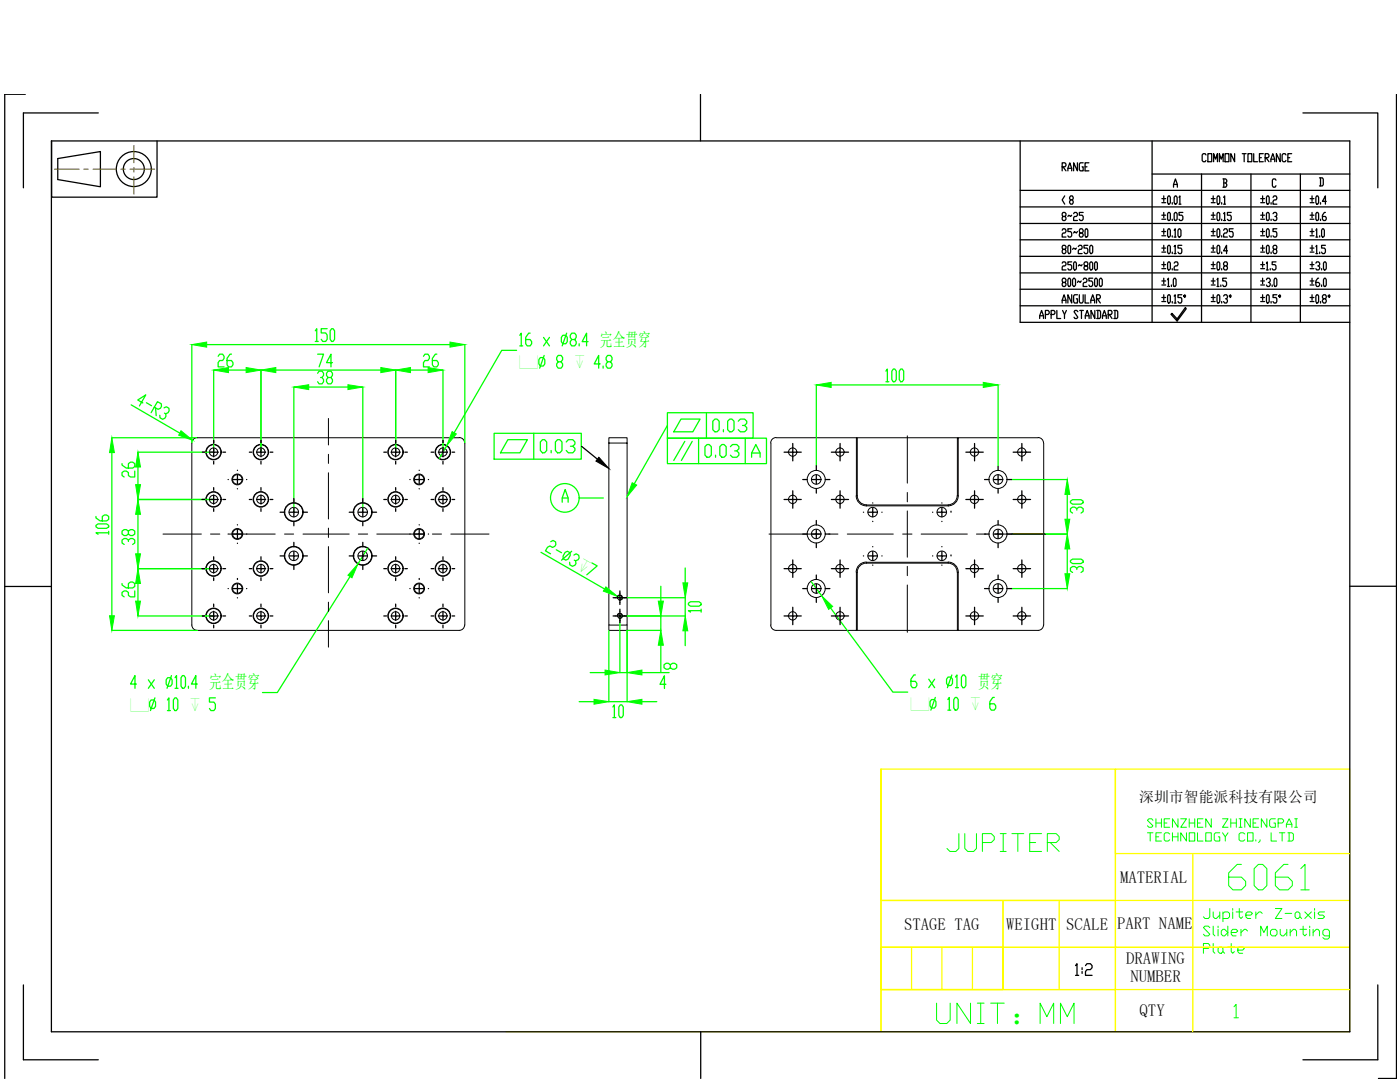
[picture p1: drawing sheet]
<svg xmlns="http://www.w3.org/2000/svg" width="279mm" height="216mm" viewBox="0 0 279 216" stroke-linecap="round" stroke-linejoin="round" font-family="sans-serif">
<defs><g id="words">
<text font-size="9.3" fill="#0f0" x="244.5" y="178.9">6061</text>
<text font-size="7.5" fill="#0f0" x="185.9" y="205.3">UNIT：MMMM</text>
<text font-size="7.1" fill="#0f0" x="188" y="171.1">JUPITER</text>
<text font-size="5.8" fill="#0f0" x="201.8" y="204.2">：</text>
<text font-size="4.4" x="211" y="45.2">8~25</text>
<g font-size="3.6" fill="#0f0">
<text x="119.7" y="69">完全贯穿</text>
<text x="41.8" y="137.3">完全贯穿</text>
<text x="195.1" y="137.2">贯穿</text>
</g>
<g font-size="3.4" fill="#0f0">
<text x="103.6" y="73.5">⌴</text>
<text x="114.7" y="73.5">↧</text>
<text x="115" y="113.5" transform="rotate(30 115 113.5)">↧</text>
<text x="25.9" y="141.8">⌴</text>
<text x="37.9" y="141.8">↧</text>
<text x="181.6" y="141.7">⌴</text>
<text x="193.6" y="141.7">↧</text>
</g>
<g font-size="3.3">
<text x="223.5" y="176.3">MATERIAL</text>
<text x="180.4" y="185.5">STAGE TAG</text>
<text x="200.8" y="185.5">WEIGHT</text>
<text x="212.8" y="185.5">SCALE</text>
<text x="222.9" y="185.4">PART NAME</text>
<text x="224.8" y="192.4">DRAWING</text>
<text x="225.6" y="195.9">NUMBER</text>
<text x="227.4" y="202.7">QTY</text>
</g>
<text font-size="3" x="227.3" y="160">深圳市智能派科技有限公司</text>
</g></defs>
<!-- layer: 0 -->
<g fill="none" stroke="#000" stroke-width=".2">
<path d="M38.3 88.4v36.3M39.4 87.3a1.08 1.08 0 0 0-1.1 1.1M39.4 87.3h52.3M91.6 87.3a1.08 1.08 0 0 1 1.1 1.1M92.8 88.4v36.3M121.5 88.4v36.3h3.7v-36.3h-3.7v-1.1h3.7v1.1M153.9 88.4v36.3M154.9 87.3a1.08 1.08 0 0 0-1.1 1.1M154.9 87.3h16M170.9 98.9a2.01 2.01 0 0 0 2 2M170.9 87.3h.2v11.6M170.9 87.3v11.6h.2"/>
<path d="M171.1 98.9a1.8 1.8 0 0 0 1.8 1.8M171.1 87.3h20M191 98.9a1.8 1.8 0 0 1-1.8 1.8M191.2 98.9a2.01 2.01 0 0 1-2 2M191.2 87.3h-.1v11.6h.1M207.2 87.3a1.08 1.08 0 0 1 1.1 1.1M207.2 87.3h-16v11.6M208.3 88.4v36.3M123.2 119.4a.53 .53 0 0 1 .4-.7 .53 .53 0 0 1 .6 .6 .53 .53 0 0 1-.6 .5M172.9 112.2a2.01 2.01 0 0 0-2 2M172.9 112.4a1.8 1.8 0 0 0-1.8 1.8M172.9 100.9v-.1h16.3v.1"/>
<path d="M172.9 112.2h16.3v.2h-16.3zM172.9 100.9h16.3M189.2 112.2a2.01 2.01 0 0 1 2 2M189.2 112.4a1.8 1.8 0 0 1 1.8 1.8M38.3 124.7a1.08 1.08 0 0 0 1.1 1.1h52.2a1.08 1.08 0 0 0 1.1-1.1M121.5 124.7v1.1h3.7v-1.1M123.2 123a.53 .53 0 0 1 .4-.6 .53 .53 0 0 1 .6 .5 .53 .53 0 0 1-.6 .5M123.5 122.9l.3-.1v.2h-.1zM153.8 124.7a1.08 1.08 0 0 0 1.1 1.1M154.9 125.8h16v-11.6h.2v11.6h-.2M171.1 125.8h20M191.2 125.8h-.1v-11.6h.1v11.6h16"/>
<path d="M208.3 124.7a1.08 1.08 0 0 1-1.1 1.1"/>
<circle cx="42.6" cy="99.6" r="1.55"/>
<circle cx="42.6" cy="90.2" r="1.55"/>
<circle cx="42.6" cy="90.2" r="1.46"/>
<circle cx="42.6" cy="99.6" r="1.46"/>
<circle cx="42.6" cy="99.6" r=".83"/>
<circle cx="42.6" cy="90.2" r=".83"/>
<circle cx="47.4" cy="95.7" r="1.08"/>
<circle cx="47.4" cy="95.7" r=".95"/>
<circle cx="52.1" cy="90.2" r="1.55"/>
<circle cx="52.1" cy="99.6" r="1.55"/>
<circle cx="52.1" cy="99.6" r="1.46"/>
<circle cx="52.1" cy="90.2" r="1.46"/>
<circle cx="52.1" cy="99.6" r=".83"/>
<circle cx="52.1" cy="90.2" r=".83"/>
<circle cx="78.9" cy="99.6" r="1.55"/>
<circle cx="78.9" cy="90.2" r="1.55"/>
<circle cx="78.9" cy="90.2" r="1.46"/>
<circle cx="78.9" cy="99.6" r="1.46"/>
<circle cx="78.9" cy="99.6" r=".83"/>
<circle cx="78.9" cy="90.2" r=".83"/>
<circle cx="83.6" cy="95.7" r="1.08"/>
<circle cx="83.6" cy="95.7" r=".95"/>
<circle cx="88.4" cy="90.2" r="1.55"/>
<circle cx="88.4" cy="99.6" r="1.55"/>
<circle cx="88.4" cy="99.6" r="1.46"/>
<circle cx="88.4" cy="90.2" r="1.46"/>
<circle cx="88.4" cy="90.2" r=".83"/>
<circle cx="88.4" cy="99.6" r=".83"/>
<circle cx="158.2" cy="90.2" r=".83"/>
<circle cx="158.2" cy="99.6" r=".83"/>
<circle cx="162.9" cy="95.7" r="1.8"/>
<circle cx="162.9" cy="95.7" r=".95"/>
<circle cx="167.6" cy="99.6" r=".83"/>
<circle cx="167.6" cy="90.2" r=".83"/>
<circle cx="194.5" cy="90.2" r=".83"/>
<circle cx="194.5" cy="99.6" r=".83"/>
<circle cx="199.2" cy="95.7" r="1.8"/>
<circle cx="199.2" cy="95.7" r=".95"/>
<circle cx="203.9" cy="99.6" r=".83"/>
<circle cx="203.9" cy="90.2" r=".83"/>
<circle cx="42.6" cy="113.4" r="1.55"/>
<circle cx="42.6" cy="113.4" r="1.46"/>
<circle cx="42.6" cy="113.4" r=".83"/>
<circle cx="47.4" cy="117.4" r="1.08"/>
<circle cx="47.4" cy="106.5" r="1.08"/>
<circle cx="47.4" cy="106.5" r=".95"/>
<circle cx="47.4" cy="117.4" r=".95"/>
<circle cx="52.1" cy="113.4" r="1.55"/>
<circle cx="52.1" cy="113.4" r="1.46"/>
<circle cx="52.1" cy="113.4" r=".83"/>
<circle cx="58.6" cy="110.9" r="1.88"/>
<circle cx="58.6" cy="102.2" r="1.88"/>
<circle cx="58.6" cy="110.9" r="1.8"/>
<circle cx="58.6" cy="102.2" r="1.8"/>
<circle cx="58.6" cy="110.9" r=".95"/>
<circle cx="58.6" cy="102.2" r=".95"/>
<circle cx="72.4" cy="110.9" r="1.88"/>
<circle cx="72.4" cy="102.2" r="1.88"/>
<circle cx="72.4" cy="110.9" r="1.8"/>
<circle cx="72.4" cy="102.2" r="1.8"/>
<circle cx="72.4" cy="110.9" r=".95"/>
<circle cx="72.4" cy="102.2" r=".95"/>
<circle cx="78.9" cy="113.4" r="1.55"/>
<circle cx="78.9" cy="113.4" r="1.46"/>
<circle cx="78.9" cy="113.4" r=".83"/>
<circle cx="83.6" cy="117.4" r="1.08"/>
<circle cx="83.6" cy="106.5" r="1.08"/>
<circle cx="83.6" cy="117.4" r=".95"/>
<circle cx="83.6" cy="106.5" r=".95"/>
<circle cx="88.4" cy="113.4" r="1.55"/>
<circle cx="88.4" cy="113.4" r="1.46"/>
<circle cx="88.4" cy="113.4" r=".83"/>
<circle cx="123.7" cy="119.2" r=".44"/>
<circle cx="158.2" cy="113.4" r=".83"/>
<circle cx="162.9" cy="117.4" r="1.8"/>
<circle cx="162.9" cy="106.5" r="1.8"/>
<circle cx="162.9" cy="117.4" r=".95"/>
<circle cx="162.9" cy="106.5" r=".95"/>
<circle cx="167.6" cy="113.4" r=".83"/>
<circle cx="174.2" cy="102.2" r=".95"/>
<circle cx="174.2" cy="110.9" r=".95"/>
<circle cx="188" cy="110.9" r=".95"/>
<circle cx="188" cy="102.2" r=".95"/>
<circle cx="194.5" cy="113.4" r=".83"/>
<circle cx="199.2" cy="117.4" r="1.8"/>
<circle cx="199.2" cy="106.5" r="1.8"/>
<circle cx="199.2" cy="106.5" r=".95"/>
<circle cx="199.2" cy="117.4" r=".95"/>
<circle cx="203.9" cy="113.4" r=".83"/>
<circle cx="42.6" cy="122.9" r="1.55"/>
<circle cx="42.6" cy="122.9" r="1.46"/>
<circle cx="42.6" cy="122.9" r=".83"/>
<circle cx="52.1" cy="122.9" r="1.55"/>
<circle cx="52.1" cy="122.9" r="1.46"/>
<circle cx="52.1" cy="122.9" r=".83"/>
<circle cx="78.9" cy="122.9" r="1.55"/>
<circle cx="78.9" cy="122.9" r="1.46"/>
<circle cx="78.9" cy="122.9" r=".83"/>
<circle cx="88.4" cy="122.9" r="1.55"/>
<circle cx="88.4" cy="122.9" r="1.46"/>
<circle cx="88.4" cy="122.9" r=".83"/>
<circle cx="123.7" cy="122.9" r=".44"/>
<circle cx="158.2" cy="122.9" r=".83"/>
<circle cx="167.6" cy="122.9" r=".83"/>
<circle cx="194.5" cy="122.9" r=".83"/>
<circle cx="203.9" cy="122.9" r=".83"/>
</g>
<!-- layer: VhF -->
<g fill="none" stroke="#0f0" stroke-width=".25">
<path d="M38.3 68.8v19.6M41.2 68.8h48.6M42.6 73.8v16.4M43.5 71.1l.3-.4h.6l.3 .4v.4l-.3 .4h-.6l-.3 .5v.8h1.2M45.6 73.8h3.5M46.2 70.7h-.3l-.6 .8v1.3l.3 .4h.6l.3-.4v-.4l-.3-.5h-.9M52.1 73.8v16.4M55 73.8h21M58.6 77.2v25M61.6 77.2h7.8M62.9 66l.3-.4v2.5M62.9 68.1h.6"/>
<path d="M63.4 70.7h1.2l-.9 2.5M63.4 74.5l.3-.4h.6l.3 .4v.4l-.3 .4h-.3M64.3 75.3l.3 .4v.5l-.3 .4h-.6l-.3-.4M65.3 65.6h-1.2v.8h.9l.3 .5v.8l-.3 .4h-.6l-.3-.4M65.5 75.3l-.3-.4v-.4l.3-.4h.6l.3 .4v.4l-.3 .4h-.6l-.3 .4v.5l.3 .4h.6l.3-.4v-.5l-.3-.4M66.2 65.6h.3l.3 .4v1.7l-.3 .4h-.3l-.3-.4v-1.7zM66.4 72.4h-1.2l.9-1.7v2.5M72.4 77.2v25M79 73.8v16.4M81.9 73.8h3.5M84.5 71.1l.3-.4h.6l.3 .4v.4l-.3 .4h-.6l-.3 .5v.8h1.2M87.2 70.7h-.3l-.6 .8v1.3l.3 .4h.6l.3-.4v-.4l-.3-.5h-.9"/>
<path d="M88.4 73.8v16.4M92.8 68.8v19.6M103.1 69.9h-3l-9.5 16.4M103.7 66.9l.3-.4v2.5M103.7 69h.6M105.8 66.5h-.3l-.6 .8v1.3l.3 .4h.6l.3-.4v-.4l-.3-.5h-.9M107.8 71.3h.6l.3 .5v.8l-.3 .4h-.6l-.3-.4v-.8zM108.5 67.3l1.2 1.7M108.6 70.9l-.9 2.6M109.7 67.3l-1.2 1.7M111.4 72.2l-.3-.4v-.5l.3-.4h.6l.3 .4v.5l-.3 .4h-.6l-.3 .4v.4l.3 .5h.6l.3-.5v-.4l-.3-.4M112.3 66.9h.6l.3 .4v.9l-.3 .4h-.6l-.3-.4v-.9z"/>
<path d="M113.1 66.5l-.9 2.5M114.1 67.7l-.3-.4v-.4l.3-.4h.6l.3 .4v.4l-.3 .4h-.6l-.3 .5v.4l.3 .4h.6l.3-.4v-.4l-.3-.5M115.6 68.6v.4M117.4 68.2h-1.2l.9-1.7v2.5M119.8 72.6h-1.2l.9-1.7v2.6M120.4 73v.5M121.3 72.2l-.3-.4v-.5l.3-.4h.5l.3 .4v.5l-.3 .4h-.5l-.3 .4v.4l.3 .5h.5l.3-.5v-.4l-.3-.4M162.9 76.8v16.1M165.9 76.8h30.3M176.8 74.1l.3-.5v2.6M176.8 76.2h.6M178.3 73.6h.3l.3 .5v1.6l-.3 .5h-.3l-.3-.5v-1.6z"/>
<path d="M179.8 73.6h.3l.3 .5v1.6l-.3 .5h-.3l-.3-.5v-1.6zM199.2 76.8v16.1M22.3 87.3h17M22.3 90.3v32.6M24.4 92.5v.3l.8 .6h1.3l.4-.3v-.6l-.4-.3h-.5l-.4 .3v.9M26.2 80.8l9.7 5.6M26.9 94v1.2h-.9l-.4-.3v-.6l-.4-.3h-.4l-.4 .3v.6l.4 .3M27.5 90.2h15.1M27.5 99.7h15.1M27.5 93.2v3.5M28.5 80.4l-1-.6 1.6-1-1.3 2.2M29.2 80.4l1 .6"/>
<path d="M30.8 81.3l.8 .4 .4-.2 .2-.4v-.5l-.8-.4-1.2 2.2M31 81.4l.2 1.5M32.7 81.4l.5-.2 .5 .3 .1 .5-.3 .4-.4 .2-.3-.2M33.1 82.6v.5l-.2 .4-.5 .2-.5-.3v-.5M89.2 88.9l-1.6 2.6M98.6 86.5h17.4v5.1h-17.4zM101.4 87.7h3.9l-1.5 2.7h-3.9zM106.5 86.5v5.1M108.3 87.7h.4l.4 .5v1.7l-.4 .5h-.4l-.5-.5v-1.7zM110 89.9v.5M111.3 87.7h.4l.5 .5v1.7l-.5 .5h-.4l-.5-.5v-1.7zM112.2 99.4h1.2"/>
<path d="M113 88.2l.4-.5h.9l.4 .5v.4l-.4 .4h-.5M114.3 89l.4 .5v.4l-.4 .5h-.9l-.4-.5M115.6 99.4h4.8M133.2 82.4h17.1v5h-17.1zM133.2 87.4h19.8v5.1h-19.8zM133.2 84.9l-6.6 11.6M135.9 83.6h3.8l-1.4 2.6h-3.8zM136.7 88.1l-2.2 3.8M138.1 88.1l-2.1 3.8M139.4 87.4v5.1M140.7 89.1l.4-.4h.4l.5 .4v1.7l-.5 .4h-.4l-.4-.4zM141 82.4v5"/>
<path d="M142.7 83.6h.4l.4 .4v1.7l-.4 .5h-.4l-.4-.5v-1.7zM142.8 90.8v.4M144.1 88.7h.4l.4 .4v1.7l-.4 .4h-.4l-.4-.4v-1.7zM144.4 85.7v.5M145.2 84l.4-.4h.5l.4 .4v1.7l-.4 .5h-.5l-.4-.5zM145.8 89.1l.4-.4h.8l.5 .4v.4l-.5 .5h-.4M147 90l.5 .4v.4l-.5 .4h-.8l-.4-.4M147.3 84l.5-.4h.8l.4 .4v.5l-.4 .4h-.4M148.6 84.9l.4 .4v.4l-.4 .5h-.8l-.5-.5M148.7 87.4v5.1M150 91.2v-.8l.8-1.7 .9 1.7v.8M150 90.4h1.7"/>
<path d="M202 95.7h11M213 98.7v4.9M19.1 104.8l.5-.3h1.7l.4 .3v.3l-.4 .3h-1.7l-.5-.3zM19.1 103.1v.2l.9 .6h1.3l.4-.3v-.5l-.4-.3h-.5l-.4 .3v.8M21.7 106.3h-2.6l.5 .3M21.7 106v.6M24.4 116.4v.3l.8 .6h1.3l.4-.3v-.6l-.4-.3h-.5l-.4 .3v.9M25.6 108v-.2l-.4-.3h-.4l-.4 .3v.5l.4 .3M25.6 107.8l.4-.3h.5l.4 .3v.5l-.4 .3M25.6 106l.4-.3h.5l.4 .3v.6l-.4 .3h-.5l-.4-.3v-.6l-.4-.3h-.4l-.4 .3v.6l.4 .3h.4l.4-.3M26.9 117.9v1.2h-.9l-.4-.3v-.6l-.4-.3h-.4l-.4 .3v.6l.4 .3M27.5 102.6v7.9"/>
<path d="M27.5 116.4v3.5M27.5 113.5h15.1M69.9 115l-14.6 23.2h-2.9M73.4 109.3l-2 3.2M108 110.2l12.7 7.3M109.9 108.1l.5-.3 .5 .3v.6l-.2 .3-.4 .2-.6-.3-.4 .3-.4 .7 1 .6M111 109.7l1.1 .6M112.2 100.2v-.8l.6-1.7 .6 1.7v.8M112.8 110.2l.5-.2 .5 .3v.5l-.4 .8-.5 .2-.5-.3v-.5zM114.1 110l-2 1.8M114.5 110.8l.5-.3 .5 .3 .1 .6-.2 .3-.5 .2-.3-.1M114.9 111.9v.6l-.2 .3-.5 .2-.5-.3v-.5"/>
<path d="M118.1 112.3l1.1 .6-2.1 1.8M123.2 119l1 .6M123.8 119.3h13v3.6h-13M131.9 117v2.9M136.8 113.3v3M161.9 116l2.1 2.9M202 106.6h11M202 117.4h11M213 109.5v5M213.6 100l.5-.3h1.6l.5 .3v.3l-.5 .3h-1.6l-.5-.3zM213.6 111.9l.5-.3h1.6l.5 .3v.3l-.5 .3h-1.6l-.5-.3zM214.9 101.8v-.3l-.4-.3h-.4l-.5 .3v.6l.5 .3"/>
<path d="M214.9 101.5l.4-.3h.4l.5 .3v.6l-.5 .3M214.9 113.6v-.3l-.4-.3h-.4l-.5 .3v.6l.5 .3M214.9 113.3l.4-.3h.4l.5 .3v.6l-.5 .3M22.3 125.8h17M27.2 136.5h-1.2l.9-1.7v2.5M27.5 122.9h15.1M29.6 135.7l1.2 1.6M30.2 139.7h.5l.3 .4v.8l-.3 .5h-.5l-.3-.5v-.8zM30.8 135.7l-1.2 1.6M30.9 139.2l-.9 2.6M33.4 139.7l.3-.5v2.6M33.5 135.2h.6l.2 .5v.8l-.2 .4h-.6l-.3-.4v-.8z"/>
<path d="M34.2 134.8l-.9 2.5M34.9 139.2h.3l.3 .5v1.7l-.3 .4h-.3l-.3-.4v-1.7zM34.9 135.2l.3-.4v2.5M34.9 137.3h.6M36.4 134.8h.3l.3 .4v1.7l-.3 .4h-.3l-.3-.4v-1.7zM37.6 136.9v.4M39.4 136.5h-1.2l.9-1.7v2.5M43 139.2h-1.2v.9h.9l.3 .4v.9l-.3 .4h-.6l-.3-.4M117.8 134.2h2.9M121.5 125.9v14.1h3.7v-14.1M123.7 123v11.2h1.5M128.1 134.2h5.4"/>
<path d="M131.9 122.9v2.9h-6.7M131.9 128.7v5.5M132.9 136.5h-1.2l.9-1.7v2.6M133.8 132.6l.4-.3h.4l.5 .3v.6l-.5 .3h-.4l-.4-.3v-.6l-.4-.3h-.5l-.4 .3v.6l.4 .3h.5l.4-.3M136.8 125.9v2.9M137.4 120.4l.4-.3h1.7l.4 .3v.3l-.4 .3h-1.7l-.4-.3zM139.9 121.8h-2.5l.4 .3M139.9 121.6v.5M165.7 121.3l12.5 16.8h3M182.7 134.7h-.3l-.6 .8v1.3l.3 .4h.6l.3-.4v-.4l-.3-.5h-.9M185.3 135.5l1.2 1.7M185.9 139.6h.6l.3 .4v.9l-.3 .4h-.6l-.3-.4v-.9z"/>
<path d="M186.5 135.5l-1.2 1.7M186.7 139.2l-.9 2.5M189.2 139.6l.3-.4v2.5M189.2 135.1h.6l.3 .4v.9l-.3 .4h-.6l-.3-.4v-.9zM190 134.7l-.9 2.5M190.6 139.2h.3l.3 .4v1.7l-.3 .4h-.3l-.3-.4v-1.7zM190.7 135.1l.3-.4v2.5M190.7 137.2h.6M192.2 134.7h.3l.3 .4v1.7l-.3 .4h-.3l-.3-.4v-1.7zM198.4 139.2h-.3l-.6 .8v1.3l.3 .4h.6l.3-.4v-.4l-.3-.5h-.9M33.4 141.8h.6M115.6 140h2.9"/>
<path d="M122.3 141.1l.3-.5v2.6M122.3 143.2h.6M123.8 140.6h.3l.3 .5v1.7l-.3 .4h-.3l-.3-.4v-1.7zM128.1 140h3M189.2 141.7h.6"/>
<circle cx="112.7" cy="99.3" r="2.86"/>
</g>
<g fill="#0f0" stroke="#0f0" stroke-width=".2">
<path d="M38.3 68.8l2.9-.5v1z"/>
<path d="M89.8 68.3l3 .5-3 .5z"/>
<path d="M22.3 87.3l.5 3h-.9z"/>
<path d="M21.9 122.9h.9l-.5 2.9z"/>
<path d="M36.1 86l2.4 1.9-2.8-1.1z"/>
<path d="M42.6 73.8l3-.5v1.1z"/>
<path d="M49.1 73.3l3 .5-3 .6z"/>
<path d="M52.1 73.8l2.9-.5v1.1z"/>
<path d="M76 73.3l3 .5-3 .6z"/>
<path d="M79 73.8l2.9-.5v1.1z"/>
<path d="M85.4 73.3l3 .5-3 .6z"/>
<path d="M58.6 77.2l3-.4v.9z"/>
<path d="M69.4 76.8l3 .4-3 .5z"/>
<path d="M27.5 90.2l.5 3h-.9z"/>
<path d="M27.1 96.7h.9l-.5 3z"/>
<path d="M27.5 99.7l.5 2.9h-.9z"/>
<path d="M27.1 110.5h.9l-.5 3z"/>
<path d="M27.1 119.9h.9l-.5 3z"/>
<path d="M27.5 113.5l.5 2.9h-.9z"/>
<path d="M90.2 86.1l.9 .5-1.9 2.3z"/>
<path d="M71.4 112.5l-1.2 2.8-.8-.5z"/>
<path d="M118.5 139.5l3 .5-3 .5z"/>
<path d="M125.2 140l2.9-.5v1z"/>
<path d="M120.7 133.7l3 .5-3 .5z"/>
<path d="M125.2 134.2l2.9-.5v1z"/>
<path d="M131.4 119.9h1l-.5 3z"/>
<path d="M131.9 125.8l.5 2.9h-1z"/>
<path d="M136.3 116.3h1l-.5 3z"/>
<path d="M136.8 122.9l.5 3h-1z"/>
<path d="M120.9 117.1l2.3 1.9-2.8-1z"/>
<path d="M126.2 96.3l.9 .5-1.9 2.3z"/>
<path d="M162.9 76.8l3-.5v1z"/>
<path d="M196.2 76.3l3 .5-3 .5z"/>
<path d="M213 95.7l.5 3h-1z"/>
<path d="M212.5 103.6h1l-.5 3z"/>
<path d="M213 106.6l.5 2.9h-1z"/>
<path d="M212.5 114.5h1l-.5 2.9z"/>
<path d="M164 118.9l2.2 2.1-.8 .6z"/>
</g>
<g fill="none" stroke="#000" stroke-width=".25">
<path d="M40.3 90.2h.6M40.3 99.7h.6M42.6 89.3v.9h-.8M42.6 98.8v.9h-.8M42.6 87.9v.5M42.6 92v.6M42.6 97.3v.5M43.6 90.2h-1v1M43.6 99.7h-1v.9M44.5 90.2h.5M44.5 99.7h.5M45.5 95.7h.1"/>
<path d="M47.4 94.8v.9h-.9M47.4 93.8v.1M47.4 97.5v.1M48.3 95.7h-.9v.9M49.2 95.7h.1M49.8 90.2h.5M49.8 99.7h.5M52.1 89.3v.9h-.9M52.1 98.8v.9h-.9M52.1 87.9v.5M52.1 92v.6M52.1 97.3v.5"/>
<path d="M53 90.2h-.9v1M53 99.7h-.9v.9M53.9 90.2h.6M53.9 99.7h.6M58.6 99.5v.9M72.4 99.5v.9M76.6 90.2h.5M76.6 99.7h.5M79 89.3v.9h-1M79 98.8v.9h-1M79 87.9v.5M79 92v.6"/>
<path d="M79 97.3v.5M79.9 90.2h-.9v1M79.9 99.7h-.9v.9M80.8 90.2h.5M80.8 99.7h.5M81.8 95.7h.1M83.7 94.8v.9h-.9M83.7 93.8v.1M83.7 97.5v.1M84.6 95.7h-.9v.9M85.5 95.7h.1M86 90.2h.6"/>
<path d="M86 99.7h.6M88.4 98.8v.9h-.9M88.4 89.3v.9h-.9M88.4 87.9v.5M88.4 92v.6M88.4 97.3v.5M89.3 99.7h-.9v.9M89.3 90.2h-.9v1M90.2 90.2h.5M90.2 99.7h.5M116 89l3.2 2.6M158.2 97.9v1.8h-1.7"/>
<path d="M158.2 88.5v1.7h-1.7M159.9 99.7h-1.7v1.7M159.9 90.2h-1.7v1.8M160.2 95.7h.9M162.9 94.8v.9h-.9M162.9 93v.9M162.9 97.5v.9M163.8 95.7h-.9v.9M164.7 95.7h.9M167.7 88.5v1.7h-1.8M167.7 97.9v1.8h-1.8M169.3 90.2h-1.6v1.8"/>
<path d="M169.3 99.7h-1.6v1.7M194.5 88.5v1.7h-1.7M194.5 97.9v1.8h-1.7M196.2 90.2h-1.7v1.8M196.2 99.7h-1.7v1.7M196.5 95.7h.9M199.2 94.8v.9h-.9M199.2 93v.9M199.2 97.5v.9M200.1 95.7h-.9v.9M201 95.7h.9M203.9 88.5v1.7h-1.7"/>
<path d="M203.9 97.9v1.8h-1.7M205.7 90.2h-1.8v1.8M205.7 99.7h-1.8v1.7M40.3 113.5h.6M42.6 112.6v.9h-.8M42.6 101.5v.5M42.6 111.1v.5M42.6 115.3v.5M43.6 113.5h-1v.9M44.5 113.5h.5M45.5 106.6h.1M45.5 117.4h.1"/>
<path d="M47.4 116.6v.8h-.9M47.4 115.6h.1M47.4 105.7v.9h-.9M47.4 104.7h.1M47.4 108.4h.1M47.4 119.3h.1M48.3 117.4h-.9v1M48.3 106.6h-.9v.9M49.2 106.6h.1M49.2 117.4h.1M49.8 113.5h.5M52.1 112.6v.9h-.9"/>
<path d="M52.1 101.5v.5M52.1 111.1v.5M52.1 115.3v.5M53 113.5h-.9v.9M53.9 113.5h.6M55.9 110.9h.9M55.9 102.2h.9M58.6 101.3v.9h-.9M58.6 110v.9h-.9M58.6 104v.9M58.6 108.2v.9M58.6 112.7v.9"/>
<path d="M59.5 102.2h-.9v.9M59.5 110.9h-.9v.9M60.4 110.9h1M60.4 102.2h1M69.7 110.9h.9M69.7 102.2h.9M72.4 110v.9h-.9M72.4 101.3v.9h-.9M72.4 104v.9M72.4 108.2v.9M72.4 112.7v.9M73.3 110.9h-.9v.9"/>
<path d="M73.3 102.2h-.9v.9M74.2 110.9h1M74.2 102.2h1M76.6 113.5h.5M79 112.6v.9h-1M79 101.5v.5M79 111.1v.5M79 115.3v.5M79.9 113.5h-.9v.9M80.8 113.5h.5M81.8 106.6h.1M81.8 117.4h.1"/>
<path d="M83.7 105.7v.9h-.9M83.7 116.6v.8h-.9M83.7 115.6h.1M83.7 104.7h.1M83.7 108.4h.1M83.7 119.3h.1M84.6 106.6h-.9v.9M84.6 117.4h-.9v1M85.5 106.6h.1M85.5 117.4h.1M86 113.5h.6M88.4 112.6v.9h-.9"/>
<path d="M88.4 101.5v.5M88.4 111.1v.5M88.4 115.3v.5M89.3 113.5h-.9v.9M90.2 113.5h.5M123.7 117.9v1.4h-1.3M125.1 119.3h-1.4v1.3M158.2 111.7v1.8h-1.7M159.9 113.5h-1.7v1.7M160.2 106.6h.9M160.2 117.4h.9M162.9 105.7v.9h-.9"/>
<path d="M162.9 116.6v.8h-.9M162.9 103.9v.8M162.9 108.4v.9M162.9 114.7v.9M162.9 119.3v.9M163.8 106.6h-.9v.9M163.8 117.4h-.9v1M164.7 106.6h.9M164.7 117.4h.9M167.7 111.7v1.8h-1.8M169.3 113.5h-1.6v1.7M172.3 110.9h.1"/>
<path d="M172.3 102.2h.1M174.2 110v.9h-1M174.2 101.3v.9h-1M174.2 100.3v.1M174.2 104v.1M174.2 109.1h.1M174.2 112.7v.1M175.1 110.9h-.9v.9M175.1 102.2h-.9v.9M176 110.9h.1M176 102.2h.1M186.1 110.9h.1"/>
<path d="M186.1 102.2h.1M188 101.3v.9h-1M188 110v.9h-1M188 100.3v.1M188 104v.1M188 109.1h.1M188 112.7v.1M188.9 102.2h-.9v.9M188.9 110.9h-.9v.9M189.8 102.2h.1M189.8 110.9h.1M194.5 111.7v1.8h-1.7"/>
<path d="M196.2 113.5h-1.7v1.7M196.5 106.6h.9M196.5 117.4h.9M199.2 116.6v.8h-.9M199.2 105.7v.9h-.9M199.2 103.9v.8M199.2 108.4v.9M199.2 114.7v.9M199.2 119.3v.9M200.1 117.4h-.9v1M200.1 106.6h-.9v.9M201 106.6h.9"/>
<path d="M201 117.4h.9M203.9 111.7v1.8h-1.7M205.7 113.5h-1.8v1.7M40.3 122.9h.6M42.6 122v.9h-.8M42.6 120.5v.6M42.6 124.7v.6M43.6 122.9h-1v.9M44.5 122.9h.5M49.8 122.9h.5M52.1 122v.9h-.9M52.1 120.5v.6"/>
<path d="M52.1 124.7v.6M53 122.9h-.9v.9M53.9 122.9h.6M76.6 122.9h.5M79 122v.9h-1M79 120.5v.6M79 124.7v.6M79.9 122.9h-.9v.9M80.8 122.9h.5M86 122.9h.6M88.4 122v.9h-.9M88.4 120.5v.6"/>
<path d="M88.4 124.7v.6M89.3 122.9h-.9v.9M90.2 122.9h.5M123.7 121.6v1.3h-1.3M125.1 122.9h-1.4v1.4M158.2 121.2v1.7h-1.7M159.9 122.9h-1.7v1.7M167.7 121.2v1.7h-1.8M169.3 122.9h-1.6v1.7M194.5 121.2v1.7h-1.7M196.2 122.9h-1.7v1.7M203.9 121.2v1.7h-1.7"/>
<path d="M205.7 122.9h-1.8v1.7"/>
</g>
<g fill="none" stroke="#000" stroke-width=".2">
<path d="M65.5 83.5v5.3M65.5 90.6v1.9M65.5 94.3v9.3M181.1 87v9.4M181.1 98.3v1.8M32.5 106.6h7.7M42 106.6h1.9M45.7 106.6h9.2M56.8 106.6h1.8M60.5 106.6h9.2M65.5 105.4v1.8M65.5 109.1v9.2"/>
<path d="M71.5 106.6h1.9M75.2 106.6h9.2M86.3 106.6h1.8M90 106.6h7.6M153.5 106.6h10M165.4 106.6h1.8M169.1 106.6h9.2M180.1 106.6h1.9M181.1 102v9.2M181.1 113v1.9M181.1 116.7v9.5M183.8 106.6h9.3"/>
<path d="M194.9 106.6h1.8M198.6 106.6h10M65.5 120.2v1.8M65.5 123.8v5.3"/>
</g>
<path d="M119.5 91.2l2 2.3-2.6-1.5z" fill="#000" stroke="#000" stroke-width=".2"/>
<g fill="none" stroke="#0f0" stroke-width=".2">
<path d="M229 166.2h1.1M229.5 166.2v1.6M230.1 163.7l-.3-.3h-.5l-.3 .3 1.1 1.1-.3 .3h-.5l-.3-.3M230.7 163.4v1.7M230.7 164.2h1.1M230.7 167h.5M231.8 166.2h-1.1v1.6h1.1M231.8 163.4v1.7M232.3 164.2h.6M233.4 163.4h-1.1v1.7h1.1M233.4 166.4l-.3-.2h-.5l-.3 .2v1.2l.3 .2h.5l.3-.2M234 167h1.1"/>
<path d="M234 166.2v1.6M235.1 163.4v1.7l-1.1-1.7v1.7M235.1 166.2v1.6M235.6 163.4h1.2l-1.2 1.7h1.2M236.8 166.2v1.6l-1.2-1.6v1.6M237.3 166.2h1.1v1.6h-1.1zM237.3 164.2h1.1M237.3 163.4v1.7M238.4 163.4v1.7M239 166.2v1.6h1.1M239 164.2h.5M240.1 163.4h-1.1v1.7h1.1"/>
<path d="M240.6 166.2h1.1v1.6h-1.1zM241.7 163.4v1.7l-1.1-1.7v1.7M243.4 166.2h-.8l-.3 .2v1.2l.3 .2h.8v-.8h-.3M244 163.4h1.1l-1.1 1.7h1.1M244 166.2l.5 .8v.8M245.1 166.2l-.6 .8M245.6 164.2h1.1M245.6 163.4v1.7M246.7 163.4v1.7M247.3 165.1h.6M247.3 163.4h.6M247.6 163.4v1.7"/>
<path d="M248.4 166.4l-.3-.2h-.5l-.3 .2v1.2l.3 .2h.5l.3-.2M249 166.2h1.1v1.6h-1.1zM249.5 163.4v1.7l-1.1-1.7v1.7M250.1 164.2h.5M250.6 167.6v.2M251.2 163.4h-1.1v1.7h1.1M251.5 167.6v.2l-.3 .3M252.8 163.4v1.7l-1.1-1.7v1.7M253.7 166.2v1.6h1.1M254.5 163.4h-.8l-.3 .3v1.1l.3 .3h.8v-.9h-.3M255.1 164.2h.8l.3-.3v-.2l-.3-.3h-.8v1.7M255.3 166.2h1.1"/>
<path d="M255.9 166.2v1.6M256.7 165.1v-.6l.6-1.1 .5 1.1v.6M256.7 164.5h1.1M257 166.2h.8l.3 .2v1.2l-.3 .2h-.8M257.3 166.2v1.6M258.4 165.1h.5M258.4 163.4h.5M258.7 163.4v1.7M240.2 189.2h.9l.3-.3v-.3l-.3-.3h-.9v1.9M241.4 181.3v1.6l-.3 .4h-.6l-.3-.4M241.4 185.1l-.3-.3h-.6l-.3 .3 1.2 1.3-.3 .3h-.6l-.3-.3M242.1 182v.9l.4 .4h.3l.6-.7"/>
<path d="M242.1 184.8v1.6l.4 .3M242.1 188.3v1.6l.4 .3M243.1 189.2l.3-.3h.3l.4 .3v.7l-.4 .3h-.3l-.3-.3zM243.1 184.8v.3M243.1 185.4v1.3M243.4 182v1.3M243.7 185.8l.4-.4h.3l.6 .7-.6 .6h-.3l-.4-.3zM244.1 182.3l.3-.3h.6l.4 .3v.6l-.4 .4h-.9M244.1 182v1.9M244.1 189.9l.3 .3M245 184.8v1.9M245 188.9h1.4"/>
<path d="M245.7 186.1h1l.3-.3-.3-.4h-.7l-.3 .4v.6l.3 .3h.7M245.7 188.3v1.6l.3 .3 .4-.3M246 182v1.3M247 189.6h1l.3-.4-.3-.3h-.7l-.3 .3v.7l.3 .3h.7M247.3 181.3v1.6l.4 .4 .3-.4M247.7 185.4v1.3M248.6 182.6h1l.4-.3-.4-.3h-.6l-.4 .3v.6l.4 .4h.6M249 185.8l-.4-.4h-.3l-.6 .7M250.6 182v1.3M251.6 186.7v-1.9l.6 1.3 .7-1.3v1.9M251.9 182.3l-.3-.3h-.3l-.7 .6M253.5 185.8l.4-.4h.6l.4 .4v.6l-.4 .3h-.6l-.4-.3z"/>
<path d="M254.5 181.3h1.3l-1.3 2h1.3M255.5 185.4v1l.3 .3h.4l.6-.6M256.5 182.3h1.3M256.8 185.4v1.3M257.5 186.1l.6-.7h.4l.3 .4v.9M257.5 185.4v1.3M258.5 182.3l.3-.3h.3l.3 .3v.6l-.3 .4h-.3l-.3-.4zM259.4 182.9l.4 .4M259.4 185.4h1.3M260.1 184.8v1.6l.3 .3 .3-.3M260.4 182l1.3 1.3M261.4 184.8v.3"/>
<path d="M261.4 185.4v1.3M261.7 182l-1.3 1.3M262.1 186.1l.6-.7h.3l.3 .4v.9M262.1 185.4v1.3M262.4 182v1.3M264.3 182h-1l-.3 .3 .3 .3h.7l.3 .3-.3 .4h-1M265.3 186.7h-1l-.3-.3v-.6l.3-.4h.7l.3 .4v1.3l-.3 .3h-.7l-.3-.3M246.3 200.9l.4-.5v2.7M246.3 203.1h.9"/>
</g>
<!-- layer: 0 -->
<g fill="none" stroke="#ff0" stroke-width=".25">
<path d="M175.8 153.5h46.8v26.2M222.6 153.5v35.5h46.8v16.9h-46.8v-16.9h46.8v-18.7M222.6 153.5h46.8v16.8h-46.8zM175.8 179.7h24.4v9.3h-24.4v8.5h24.4v-8.5h-24.4zM211.4 179.7v17.8M222.6 179.7h-46.8v-26.2v52.4h-74.8M222.6 179.7v9.3h-22.4v8.5h22.4M222.6 179.7h-22.4v9.3h22.4v8.5M222.6 179.7h46.8M238.1 170.3v35.6M175.8 197.5h46.8v8.4h-46.8zM175.8 189h24.4v8.5h-24.4z"/>
<path d="M181.9 189v8.5M188 189v8.5M194.1 189v8.5M222.6 197.5h46.8"/>
</g>
<g fill="none" stroke="#000" stroke-width=".25">
<path d="M5.1 18.8h-4.2v196.4M139.8 18.8v9.3M278.7 18.8v196.4h-3.6M10.3 28.1h259.1v177.8h-259.1zM10.3 28.1v11.2h21v-11.2M11.5 31.6l8.5-1.4v7.1l-8.5-1.5zM19.6 22.5h-14.9v15M203.6 28.1v36.2h65.8M203.6 38h65.8M212 33.3h.5l.2-.3v-.3l-.2-.2h-.5v1.6M212.1 33.3l.6 .8M212.5 39.1l-.5 .8 .5 .8"/>
<path d="M213.1 34.1v-.5l.4-1.1 .4 1.1v.5M213.1 33.6h.8M213.7 39.9l-.2-.5 .2-.3h.3l.2 .5-.2 .3h-.3l-.2 .3 .2 .5h.3l.2-.3-.2-.5M215 32.5v1.6l-.7-1.6v1.6M216.2 32.5h-.6l-.2 .2v1.1l.2 .3h.6v-.8h-.2M216.5 33.3h.4M217.3 32.5h-.8v1.6h.8M229.9 34.7h39.5M229.9 28.1v36.2M231.9 39.6h.7M232.3 39.1v1.1M233.2 39.1h.2l.2 .3v1l-.2 .3h-.2l-.2-.3v-1z"/>
<path d="M234.2 37.4v-.6l.4-1.1 .4 1.1v.6M234.2 36.8h.8M234.5 39.1h.2l.2 .3v1l-.2 .3h-.2l-.2-.3v-1zM235.3 39.4l.2-.3v1.6M239.8 34.7v29.6M240.7 30.9l-.2-.2h-.4l-.2 .2v1.1l.2 .3h.4l.2-.3M241.1 30.7h.7v1.6h-.7zM241.7 39.6h.8M242.1 39.1v1.1M242.2 32.3v-1.6l.4 1.1 .4-1.1v1.6M243 39.1h.3l.1 .3v1l-.1 .3h-.3l-.1-.3v-1zM243.3 32.3v-1.6l.4 1.1 .4-1.1v1.6"/>
<path d="M244.1 35.7h.5l.2 .3v.3l-.2 .2M244.2 39.4l.2-.3v1.6M244.2 36.5h.4l.2 .6-.2 .3h-.5M244.2 35.7v1.7M244.5 30.7h.8v1.6h-.8zM246.4 30.7v1.6l-.8-1.6v1.6M247.9 30.7h.8M248.3 30.7v1.6M249.1 30.7h.7v1.6h-.7zM249.7 34.7v29.6M250.2 30.7v1.6h.8M251.3 31.5h.4"/>
<path d="M251.6 39.6h.8M252 39.1v1.1M252.1 30.7h-.8v1.6h.8M252.5 31.5h.5l.3-.3v-.3l-.3-.2h-.5v1.6M252.7 31.5l.6 .8M252.9 39.1h.2l.2 .3v1l-.2 .3h-.2l-.2-.3v-1zM253.6 32.3v-.5l.4-1.1 .4 1.1v.5M253.6 31.8h.8M254.1 39.4l.2-.3h.3l.2 .3-.2 .5h-.3l-.2 .3v.5h.7M254.6 36l-.1-.3h-.4l-.2 .3v1.1l.2 .3h.4l.1-.3M255.5 30.7v1.6l-.8-1.6v1.6M256.6 30.9l-.1-.2h-.4l-.2 .2v1.1l.2 .3h.4l.1-.3"/>
<path d="M257 31.5h.4M257.8 30.7h-.8v1.6h.8M259.5 34.7v29.6M260 22.5h15v15M261.5 39.6h.7M261.8 39.1v1.1M262.8 39.1h.2l.2 .3v1l-.2 .3h-.2l-.2-.3v-1zM263.3 35.5h.6l.2 .2v1.1l-.2 .3h-.6M263.5 35.5v1.6M203.6 57.7h65.8M203.6 54.5h65.8M203.6 51.2h65.8"/>
<path d="M203.6 47.9h65.8M203.6 44.6h65.8M203.6 41.3h65.8M212 45.9l.1-.3h.4l.2 .3-.2 .6h-.4l-.1 .3v.5h.7M212 52.5l.1-.2h.4l.2 .2v.3l-.2 .3h-.4l-.1 .2v.6h.7M212 59.9h.7M212.1 49.8l-.1-.6 .1-.2h.4l.2 .2v.3l-.2 .3h-.4l-.1 .3 .1 .5h.4l.2-.3-.2-.5M212.1 56.4l-.1-.3 .1-.6h.4l.2 .3-.2 .6h-.4l-.1 .2 .1 .6h.4l.2-.3-.2-.5M213.3 49h.2l.2 .2v1.1l-.2 .3h-.2l-.2-.3v-1.1zM213.3 55.5h.2l.2 .3v1.1l-.2 .3h-.2l-.2-.3v-1.1zM213.9 45.6h-.8v.6h.6l.2 .3v.5l-.2 .3h-.4l-.2-.3M213.9 58.8v1.7l-.8-1.7v1.7"/>
<path d="M213.9 52.3h-.8v.5h.6l.2 .3v.5l-.2 .3h-.4l-.2-.3M214.3 55.5h.1l.2 .3v1.1l-.2 .3h-.1l-.2-.3v-1.1zM214.4 52.3h.2l.2 .2v1.1l-.2 .3h-.2l-.1-.3v-1.1zM214.8 49.5l-.2 .3-.3-.3-.2 .3M215 58.8h-.6l-.1 .3v1.1l.1 .3h.6v-.9h-.2M215.2 49.2l.2-.2h.4l.2 .2-.2 .6h-.4l-.2 .3v.5h.8M215.4 58.8v1.4l.2 .3h.4l.2-.3v-1.4M215.6 46.5l-.2-.3 .2-.6h.4l.2 .3-.2 .6h-.4l-.2 .3 .2 .5h.4l.2-.3v-.2l-.2-.3M215.8 56.1l-.2 .3-.4-.3-.2 .3M216 52.8l-.2 .3-.4-.3-.2 .3M216.2 55.8l.1-.3h.4l.2 .3-.2 .6h-.4l-.1 .2v.6h.7M216.5 58.8v1.7h.8"/>
<path d="M216.5 53.1l-.2-.3v-.3l.2-.2h.4l.2 .2-.2 .6h-.4l-.2 .2v.3l.2 .3h.4l.2-.3-.2-.5M216.7 45.6h.2l.2 .3v1.1l-.2 .3h-.2l-.2-.3v-1.1zM217.1 49h-.8v.5h.6l.2 .3v.5l-.2 .3h-.4l-.2-.3M217.7 49l.4 .2v1.1l-.2 .3h-.2l-.2-.3v-1.1zM217.7 52.3l.4 .2v1.1l-.2 .3-.4-.3v-1.1zM217.7 59.9h.8M218.1 55.5h-.8v.6h.6l.2 .3v.5l-.2 .3h-.4l-.2-.3M218.6 55.5h.2l.2 .3v1.1l-.2 .3h-.2l-.1-.3v-1.1zM218.6 52.3h.2l.2 .2v1.1l-.2 .3h-.2l-.1-.3v-1.1zM218.8 59.6h.6l.2-.2v-.3l-.2-.3h-.6v1.7M219 59.6l.6 .9M219.6 55.5h.2l.2 .3v1.1l-.2 .3h-.2l-.2-.3v-1.1z"/>
<path d="M231.9 40.4h.7M231.9 43.7h.7M231.9 42.9h.7M231.9 47h.7M231.9 46.2h.7M231.9 50.3h.7M231.9 49.5h.7M231.9 56.9h.7M231.9 56.1h.7M231.9 53.6h.7M231.9 52.8h.7M231.9 59.4h.7"/>
<path d="M232.3 42.4v1M232.3 45.6v1.2M232.3 49v1.1M232.3 52.3v1M232.3 55.5v1.1M232.3 58.8v1.1M233 55.8l.2-.3v1.7M233 57.2h.4M233.2 45.6h.2l.2 .3v1.1l-.2 .3h-.2l-.2-.3v-1.1zM233.2 42.4h.2l.2 .2v1.1l-.2 .3h-.2l-.2-.3v-1.1zM233.2 52.3h.2l.2 .2v1.1l-.2 .3h-.2l-.2-.3v-1.1zM233.2 49h.2l.2 .2v1.1l-.2 .3h-.2l-.2-.3v-1.1z"/>
<path d="M233.2 58.8h.2l.2 .3v1.1l-.2 .3h-.2l-.2-.3v-1.1zM233.8 56.9v.3M233.9 40.4v.3M233.9 43.7v.3M233.9 47v.3M233.9 50.3v.3M233.9 53.6v.3M234.3 45.9l.2-.3v1.7M234.3 52.5l.2-.2h.4l.2 .2-.2 .6h-.4l-.2 .2v.6h.8M234.3 55.5h.2l.2 .3v1.1l-.2 .3h-.2l-.1-.3v-1.1zM234.3 49.2l.2-.2v1.6M234.3 59.1l.2-.3v1.7"/>
<path d="M234.3 47.3h.4M234.3 50.6h.4M234.5 42.4l.4 .2v1.1l-.2 .3-.4-.3v-1.1zM235.3 45.6h.2l.2 .3v1.1l-.2 .3-.4-.3v-1.1zM235.3 40.7h.4M235.9 49h-.8v.5h.6l.2 .3v.5l-.2 .3h-.4l-.2-.3M235.9 58.8h-.8v.6h.6l.2 .2v.6l-.2 .3h-.4l-.2-.3M236.1 42.4h-.8v.5h.6l.2 .3v.5l-.2 .3h-.4l-.2-.3M236.4 58.8l.2 .3-.2 .3-.2-.3zM241.7 40.4h.8M241.7 43.7h.8M241.7 42.9h.8"/>
<path d="M241.7 47h.8M241.7 46.2h.8M241.7 50.3h.8M241.7 49.5h.8M241.7 56.9h.8M241.7 56.1h.8M241.7 53.6h.8M241.7 52.8h.8M241.7 59.4h.8M242.1 42.4v1M242.1 45.6v1.2M242.1 49v1.1"/>
<path d="M242.1 52.3v1M242.1 55.5v1.1M242.1 58.8v1.1M242.9 55.8l.1-.3v1.7M242.9 57.2h.4M243 49h.3l.1 .2v1.1l-.1 .3h-.3l-.1-.3v-1.1zM243 45.6h.3l.1 .3v1.1l-.1 .3h-.3l-.1-.3v-1.1zM243 42.4h.3l.1 .2v1.1l-.1 .3h-.3l-.1-.3v-1.1zM243 52.3h.3l.1 .2v1.1l-.1 .3h-.3l-.1-.3v-1.1zM243 58.8h.3l.1 .3v1.1l-.1 .3h-.3l-.1-.3v-1.1zM243.6 56.9v.3M243.8 40.4v.3"/>
<path d="M243.8 43.7v.3M243.8 47v.3M243.8 50.3v.3M243.8 53.6v.3M244.2 45.9l.2-.3h.4l.2 .3-.2 .6h-.4l-.2 .3v.5h.8M244.2 42.6l.2-.2v1.6M244.2 59.1l.2-.3h.4l.2 .6-.2 .2h-.2M244.2 40.7h.4M244.2 44h.4M244.4 53.1l-.2-.3v-.3l.2-.2h.4l.2 .2-.2 .6h-.4l-.2 .2v.3l.2 .3h.4l.2-.3-.2-.5M244.8 55.5h-.8v.6h.6l.2 .3v.5l-.2 .3h-.4l-.2-.3M244.8 59.6l.2 .3-.2 .6h-.4l-.2-.3"/>
<path d="M245 50.1h-.8l.6-1.1v1.6M245.5 58.8l.2 .3-.2 .3-.2-.3zM245.7 42.4h-.7v.5h.5l.2 .3v.5l-.2 .3h-.3l-.2-.3M246.1 45.6h-.8v.6h.6l.2 .3v.5l-.2 .3h-.4l-.2-.3M251.6 40.4h.8M251.6 43.7h.8M251.6 42.9h.8M251.6 47h.8M251.6 46.2h.8M251.6 50.3h.8M251.6 49.5h.8M251.6 56.9h.8"/>
<path d="M251.6 56.1h.8M251.6 53.6h.8M251.6 52.8h.8M251.6 59.4h.8M252 42.4v1M252 45.6v1.2M252 49v1.1M252 52.3v1M252 55.5v1.1M252 58.8v1.1M252.7 55.8l.2-.3h.4l.2 .3v.3l-.2 .3h-.2M252.7 52.5l.2-.2v1.6"/>
<path d="M252.7 53.9h.4M252.9 42.4h.2l.2 .2v1.1l-.2 .3h-.2l-.2-.3v-1.1zM252.9 45.6h.2l.2 .3v1.1l-.2 .3h-.2l-.2-.3v-1.1zM252.9 49h.2l.2 .2v1.1l-.2 .3h-.2l-.2-.3v-1.1zM252.9 58.8h.2l.2 .3v1.1l-.2 .3h-.2l-.2-.3v-1.1zM253.3 56.4l.2 .2-.2 .6h-.4l-.2-.3M253.5 53.6v.3M253.7 40.4v.3M253.7 43.7v.3M253.7 47v.3M253.7 50.3v.3M253.9 56.9v.3"/>
<path d="M254.1 42.6l.2-.2h.3l.2 .5-.2 .3h-.2M254.3 49.8l-.2-.3v-.3l.2-.2h.3l.2 .5-.2 .3h-.3l-.2 .3 .2 .5h.3l.2-.3-.2-.5M254.4 55.5h.2l.2 .3v1.1l-.2 .3h-.2l-.1-.3v-1.1zM254.6 43.2l.2 .2-.2 .6h-.3l-.2-.3M254.6 52.3h-.7v.5h.5l.2 .3v.5l-.2 .3h-.3l-.2-.3M254.8 45.6h-.7v.6h.5l.2 .3v.5l-.2 .3h-.3l-.2-.3M254.8 58.8h-.7v.6h.5l.2 .2v.6l-.2 .3h-.3l-.2-.3M255.4 58.8l.2 .3-.2 .3-.2-.3zM261.5 40.4h.7M261.5 43.7h.7M261.5 42.9h.7M261.5 47h.7"/>
<path d="M261.5 46.2h.7M261.5 50.3h.7M261.5 49.5h.7M261.5 56.9h.7M261.5 56.1h.7M261.5 53.6h.7M261.5 52.8h.7M261.5 59.4h.7M261.8 42.4v1M261.8 45.6v1.2M261.8 49v1.1M261.8 52.3v1"/>
<path d="M261.8 55.5v1.1M261.8 58.8v1.1M262.6 45.9l.2-.3v1.7M262.6 49.2l.2-.2v1.6M262.6 52.5l.2-.2h.4l.2 .2v.3l-.4 .3M262.6 47.3h.4M262.6 50.6h.4M262.8 42.4h.2l.2 .2v1.1l-.2 .3h-.2l-.2-.3v-1.1zM262.8 58.8h.2l.2 .3v1.1l-.2 .3h-.2l-.2-.3v-1.1zM263.2 55.5h-.2l-.4 .6v.8l.2 .3h.4l.2-.6-.2-.2h-.6M263.2 53.1l.2 .2v.3l-.2 .3h-.4l-.2-.3M263.4 47v.3"/>
<path d="M263.4 50.3v.3M263.5 40.4v.3M263.5 43.7v.3M263.8 53.6v.3M263.8 56.9v.3M263.9 45.6h.2l.2 .3v1.1l-.2 .3h-.2l-.1-.3v-1.1zM264.1 59.6l-.2-.2v-.3l.2-.3h.4l.2 .6-.2 .2h-.4l-.2 .3 .2 .6h.4l.2-.3-.2-.6M264.3 55.5h.2l.2 .3v1.1l-.2 .3h-.2l-.2-.3v-1.1zM264.3 52.3h.2l.2 .2v1.1l-.2 .3h-.2l-.2-.3v-1.1zM264.5 42.4h-.2l-.4 .5v.8l.2 .3h.4l.2-.3-.2-.5h-.6M264.5 49h-.7v.5h.5l.2 .3v.5l-.2 .3h-.4l-.1-.3M264.7 40.2h-.8l.6-1.1v1.6"/>
<path d="M265.3 58.8l.1 .3-.1 .3-.2-.3zM203.6 61h65.8M207.5 63.6v-.6l.4-1.1 .4 1.1v.6M207.5 63h.8M208.6 62.8h.6l.2-.3v-.3l-.2-.3h-.6v1.7M209.8 62.8h.5l.2-.3v-.3l-.2-.3h-.5v1.7M210.9 61.9v1.7h.8M212 60.5v-.6l.4-1.1 .3 1.1v.6M212.1 61.9l.3 .9v.8M212.8 61.9l-.4 .9M215.1 62.2l-.2-.3h-.4l-.2 .3 .8 1.1-.2 .3h-.4l-.2-.3M215.5 61.9h.7"/>
<path d="M215.8 61.9v1.7M216.6 63.6v-.6l.4-1.1 .4 1.1v.6M216.6 63h.8M217.7 60.5v-.6l.4-1.1 .4 1.1v.6M218.5 61.9v1.7l-.8-1.7v1.7M218.9 61.9h.6l.1 .3v1.1l-.1 .3h-.6M219.1 61.9v1.7M220 63.6v-.6l.4-1.1 .4 1.1v.6M220 63h.8M221.2 62.8h.6l.1-.3-.1-.6h-.6v1.7M221.4 62.8l.5 .8M222.3 61.9h.6l.2 .3v1.1l-.2 .3h-.6"/>
<path d="M222.5 61.9v1.7M231.9 60.2h.7M233.7 62.7l.2-.2 1 1.1v.5zM233.9 60.2v.3M234.3 60.5h.4M236.6 61.4l.1 .2-1.8 2.5v-.5zM241.7 60.2h.8M243.8 60.2v.3M251.6 60.2h.8M253.7 60.2v.3M261.5 60.2h.7M263.5 60.2v.3"/>
<path d="M.9 117h9.4M269.4 117h9.3M4.7 196.5v15h14.9M214.6 192.7l.3-.4v2.3M214.6 194.6h.7M216 193.1v.4M216 193.9v.3M216.6 192.7l.3-.4h.7l.3 .4v.4l-.3 .4h-.7l-.3 .4v.7h1.3M275 196.5v15h-15M139.8 205.9v9.3"/>
<circle cx="26.7" cy="33.7" r="3.5"/>
<circle cx="26.7" cy="33.7" r="2.1"/>
</g>
<!-- layer: DEFAULT_1 -->
<path d="M10.9 33.8h4.9M16.7 33.8h.9M18.6 33.8h4.6M24.1 33.8h.9M25.9 33.8h5M26.7 29v3.5M26.7 33.4v.9M26.7 35.3v3.4" fill="none" stroke="#f00" stroke-width=".2"/>
<use href="#words"/>
</svg>
